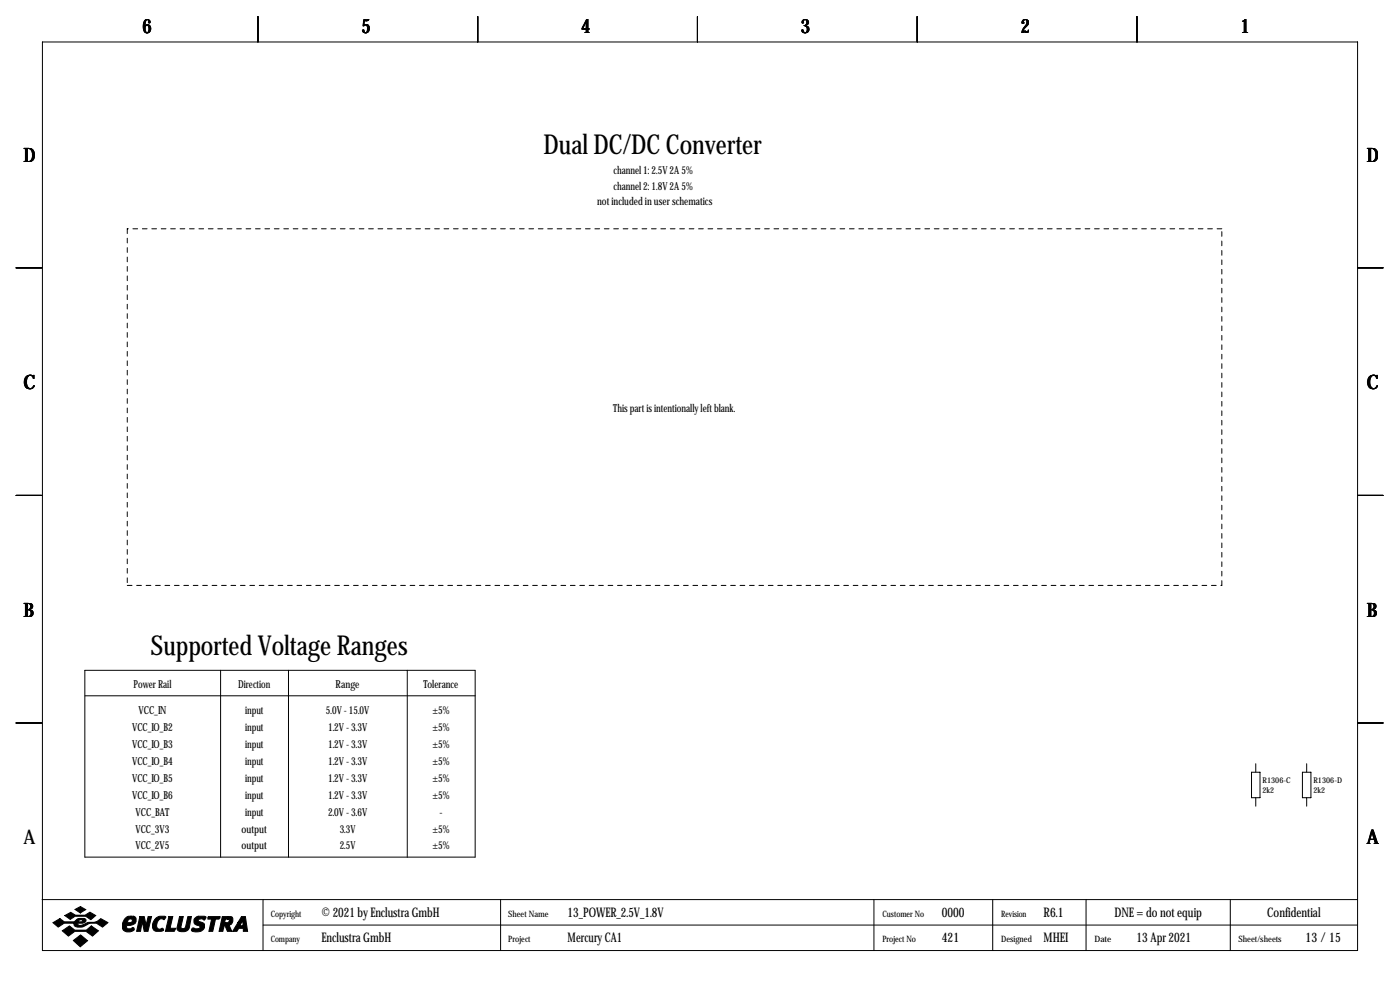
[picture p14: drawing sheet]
<svg xmlns="http://www.w3.org/2000/svg" width="419mm" height="297mm" viewBox="0 0 419 297" stroke-linecap="round" stroke-linejoin="round" font-family="sans-serif">
<defs><g id="words">
<g font-size="8.2">
<text x="162.7" y="46">Dual DC/DC Converter</text>
<text x="45.2" y="195.8">Supported Voltage Ranges</text>
</g>
<g font-size="5.9">
<text x="42.7" y="9.8">6</text>
<text x="108.2" y="9.8">5</text>
<text x="174" y="9.8">4</text>
<text x="239.8" y="9.8">3</text>
<text x="305.6" y="9.8">2</text>
<text x="371.3" y="9.8">1</text>
<text x="7" y="48.4">D</text>
<text x="409.2" y="48.4">D</text>
<text x="7" y="116.4">C</text>
<text x="409.2" y="116.4">C</text>
<text x="7" y="184.5">B</text>
<text x="409.2" y="184.5">B</text>
<text x="7" y="252.6">A</text>
<text x="409.2" y="252.6">A</text>
</g>
<g font-size="4">
<text x="96.3" y="274.2">© 2021 by Enclustra GmbH</text>
<text x="169.9" y="274.2">13_POWER_2.5V_1.8V</text>
<text x="281.9" y="274.2">0000</text>
<text x="312.4" y="274.2">R6.1</text>
<text x="333.6" y="274.2">DNE = do not equip</text>
<text x="379.4" y="274.2">Confidential</text>
<text x="96.3" y="281.8">Enclustra GmbH</text>
<text x="169.9" y="281.8">Mercury CA1</text>
<text x="281.9" y="281.8">421</text>
<text x="312.4" y="281.8">MHEI</text>
<text x="340.3" y="281.8">13 Apr 2021</text>
<text x="390.9" y="281.8">13 / 15</text>
</g>
<g font-size="3.3">
<text x="183.6" y="52.2">channel 1: 2.5V 2A 5%</text>
<text x="183.6" y="56.8">channel 2: 1.8V 2A 5%</text>
<text x="178.8" y="61.3">not included in user schematics</text>
<text x="183.6" y="123.3">This part is intentionally left blank.</text>
<text x="40" y="205.9">Power Rail</text>
<text x="71.3" y="205.9">Direction</text>
<text x="100.5" y="205.9">Range</text>
<text x="126.7" y="205.9">Tolerance</text>
<text x="41.5" y="213.5">VCC_IN</text>
<text x="73.4" y="213.5">input</text>
<text x="97.6" y="213.5">5.0V - 15.0V</text>
<text x="129.4" y="213.5">±5%</text>
<text x="39.6" y="218.6">VCC_IO_B2</text>
<text x="73.4" y="218.6">input</text>
<text x="98.2" y="218.6">1.2V - 3.3V</text>
<text x="129.4" y="218.6">±5%</text>
<text x="39.6" y="223.6">VCC_IO_B3</text>
<text x="73.4" y="223.6">input</text>
<text x="98.2" y="223.6">1.2V - 3.3V</text>
<text x="129.4" y="223.6">±5%</text>
<text x="39.6" y="228.7">VCC_IO_B4</text>
<text x="39.6" y="233.8">VCC_IO_B5</text>
<text x="73.4" y="228.7">input</text>
<text x="73.4" y="233.8">input</text>
<text x="98.2" y="228.7">1.2V - 3.3V</text>
<text x="98.2" y="233.8">1.2V - 3.3V</text>
<text x="129.4" y="228.7">±5%</text>
<text x="129.4" y="233.8">±5%</text>
<text x="39.6" y="238.9">VCC_IO_B6</text>
<text x="73.4" y="238.9">input</text>
<text x="98.2" y="238.9">1.2V - 3.3V</text>
<text x="129.4" y="238.9">±5%</text>
<text x="40.6" y="244">VCC_BAT</text>
<text x="73.4" y="244">input</text>
<text x="98.2" y="244">2.0V - 3.6V</text>
<text x="131.5" y="244">-</text>
<text x="40.6" y="249">VCC_3V3</text>
<text x="72.3" y="249">output</text>
<text x="101.7" y="249">3.3V</text>
<text x="129.4" y="249">±5%</text>
<text x="40.6" y="254.1">VCC_2V5</text>
<text x="72.3" y="254.1">output</text>
<text x="101.7" y="254.1">2.5V</text>
<text x="129.4" y="254.1">±5%</text>
</g>
<g font-size="2.6">
<text x="81" y="274.2">Copyright</text>
<text x="152.1" y="274.2">Sheet Name</text>
<text x="264.2" y="274.2">Customer No</text>
<text x="299.7" y="274.2">Revision</text>
<text x="81" y="281.8">Company</text>
<text x="152.1" y="281.8">Project</text>
<text x="264.2" y="281.8">Project No</text>
<text x="299.7" y="281.8">Designed</text>
<text x="327.7" y="281.8">Date</text>
<text x="370.7" y="281.8">Sheet/sheets</text>
</g>
<g font-size="2.4">
<text x="378" y="234.3">R1306-C</text>
<text x="378" y="237.2">2k2</text>
<text x="393.2" y="234.3">R1306-D</text>
<text x="393.2" y="237.2">2k2</text>
</g>
</g></defs>
<g fill="none" stroke="#000" stroke-width=".3">
<path d="M12.7 12.6h393.7v271.7h-393.7zM77.2 4.9v7.7M143 4.9v7.7M208.8 4.9v7.7M274.6 4.9v7.7M340.4 4.9v7.7M4.8 80.1h7.6M406.4 80.1h7.6M4.8 148.2h7.6M406.4 148.2h7.6M4.8 216.3h7.6M25.4 208.1h116.8"/>
<path d="M25.4 200.5h116.8v55.9h-116.8zM66 200.5v55.9M86.4 200.5v55.9M121.9 200.5v55.9M406.4 216.3h7.6M374.6 231h2.6v7.6h-2.6zM375.9 228.5v2.5M375.9 238.6v2.6M389.9 231h2.5v7.6h-2.5zM391.2 228.5v2.5M391.2 238.6v2.6M12.6 269.1h393.7"/>
<path d="M78.7 269.1v15.2M78.7 276.7h327.6M149.9 269.1v15.2M261.6 269.1v15.2M297.2 269.1v15.2M325.1 269.1v15.2M368.3 269.1v15.2"/>
</g>
<g fill="#000" stroke="#000" stroke-width=".3">
<path d="M15.8 276l2.1-1.2 1.4 1 3.1-.2a1.77 1.77 0 0 1 1.9-.9v.4l-.6 .2-.2 .5h.9l.3-.3-.2-.4h-.2v-.4l1.1 .1 .4 .3a.92 .92 0 0 1-1 1.1h-1.4l-.1 .1 .1 .4a3.7 3.7 0 0 0 3-.8 4 4 0 0 0 3.8-1.1l2.1 1.2-1.6 1.3a4.4 4.4 0 0 0-6 0h-1.5l-.7-.2-.4-.4 .1-.5h-3l-1.8 1.1zM19.4 273.9l1.8-1 1.4 .9h2.9l1.4-.9 1.8 1-1.5 1.2-1.5-1h-3.2l-1.5 .9zM22.5 272l1.6-.8 1.6 .9-1.6 1zM18.6 278.4l2.2-1.4 1.6 1.2h3.5l1.4-1.2 2.2 1.4-1.8 1.6-1.9-1.4h-3.4l-1.9 1.4zM37.4 274.7a1.75 1.75 0 0 1 1.8-.6v.7a.82 .82 0 0 0-.8 1.2h.6a.6 .6 0 0 0 .6-.5 .6 .6 0 0 0-.4-.7v-.7h.8l.5 .3a1.61 1.61 0 0 1 0 1.7 1.61 1.61 0 0 1-1.5 .7h-1l-.1 .6 .3 .4h.9a.56 .56 0 0 1 .7-.4 .56 .56 0 0 1 .4 .7 2.18 2.18 0 0 1-3.5-.4 3.5 3.5 0 0 1 .7-3zM41.9 274.2h1.3l.5 2.6 .6-2.6h1.1l-1.1 4.4h-1.1l-.6-2.9-.5 2.9h-1.2zM46.7 274.6a2.78 2.78 0 0 1 2.9-.4l-.4 .9a1.32 1.32 0 0 0-2.1 .8l-.2 .8a.98 .98 0 0 0 1.1 1.2 .55 .55 0 0 1 .6-.2 .55 .55 0 0 1 .4 .6l-.7 .3h-1.6a1.79 1.79 0 0 1-.8-2.7zM50.5 274.2h1.2l-.8 3.5h1.7l-.4 .9h-2.7zM53.7 274.2h1.2l-.7 3.1a.73 .73 0 0 0 .7 .5 .73 .73 0 0 0 .7-.6l.6-3h1.1l-.7 3.4a2.15 2.15 0 0 1-3.6 .2zM58.3 274.7l1.1-.6h1.8l.5 .2-.4 .8h-.3a.94 .94 0 0 0-1.7 .3l1.7 .8a1.71 1.71 0 0 1-.1 1.8 1.71 1.71 0 0 1-1.7 .8h-.8a.73 .73 0 0 1-1-.8 .6 .6 0 0 1 .4-.5 .6 .6 0 0 1 .7 .3h.7a.52 .52 0 0 0 .6-.2 .52 .52 0 0 0-.2-.7 1.39 1.39 0 0 1-1.4-.6 1.39 1.39 0 0 1 .1-1.6zM62.2 274.4l.2-.2h3.5l-.4 .7h-1l-.8 3.7h-1.2l.8-3.7h-1.1zM66.5 274.2h1.7v.7h-.7l-.2 1.1h.9l.3-.3a.44 .44 0 0 0 .1-.5 .44 .44 0 0 0-.4-.3v-.7h1l.5 .5v.9a1.03 1.03 0 0 1-1.2 1l.9 2h-1.3l-.8-1.8-.6 1.8h-1.1z"/>
<path d="M72.3 274.2h1.2l.6 4.4h-1.3v-.9h-1.3l-.6 .9h-1.3l1.7-2.7h1l-.4 .8 .2 .2h.4l.2-.2v-1.5l-.4 .7h-1zM21.9 281.3l2.2-1.6 2.1 1.7-2.2 1.8z"/>
</g>
<path d="M38.1 68.4v106.7M365.8 68.4h-327.7M38.1 175.1h327.7M365.8 175.1v-106.7" fill="none" stroke="#000" stroke-width=".3" stroke-dasharray="1.4 1.4"/>
<use href="#words"/>
</svg>
